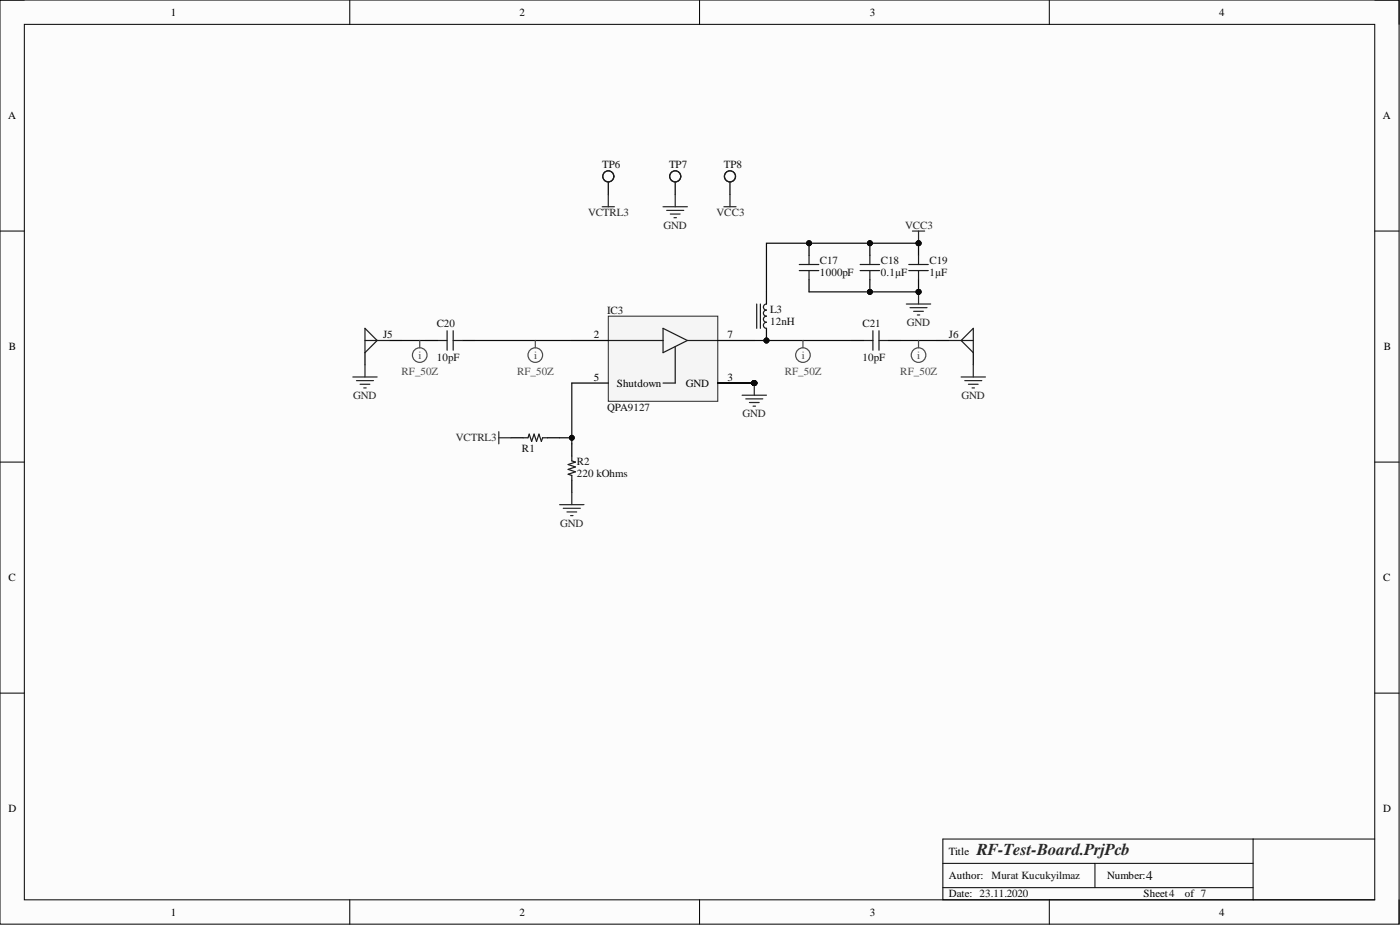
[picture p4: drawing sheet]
<svg xmlns="http://www.w3.org/2000/svg" width="292mm" height="193mm" viewBox="0 0 292 193" stroke-linecap="round" stroke-linejoin="round" font-family="sans-serif">
<defs><g id="words">
<text font-size="3.5" fill="#262626" x="203.8" y="178.3">RF-Test-Board.PrjPcb</text>
<text font-size="2.8" fill="#0e0e0e" x="239.1" y="183.6">4</text>
<g font-size="2.3">
<text x="35.6" y="3.3">1</text>
<text x="108.4" y="3.3">2</text>
<text x="181.5" y="3.3">3</text>
<text x="254.3" y="3.3">4</text>
<text x="1.7" y="24.9">A</text>
<text x="288.5" y="24.9">A</text>
<text x="123.9" y="70.5">2</text>
<text x="151.8" y="70.5">7</text>
<text x="1.9" y="73.1">B</text>
<text x="288.7" y="73.1">B</text>
<text x="123.9" y="79.4">5</text>
<text x="128.7" y="80.7">Shutdown</text>
<text x="143.1" y="80.7">GND</text>
<text x="151.8" y="79.4">3</text>
<text x="1.8" y="121.3">C</text>
<text x="288.6" y="121.3">C</text>
<text x="1.8" y="169.5">D</text>
<text x="288.6" y="169.5">D</text>
<text x="198" y="178.3">Title</text>
<text x="198" y="183.4">Author:</text>
<text x="231" y="183.4">Number:</text>
<text x="35.6" y="191">1</text>
<text x="108.4" y="191">2</text>
<text x="181.5" y="191">3</text>
<text x="198" y="187.2">Date: 23.11.2020</text>
<text x="238.6" y="187.2">Sheet4</text>
<text x="247.2" y="187.2">of 7</text>
<text x="254.3" y="191">4</text>
</g>
<g font-size="2.3" fill="#0e0e0e">
<text x="125.6" y="35">TP6</text>
<text x="139.6" y="35">TP7</text>
<text x="151" y="35">TP8</text>
<text x="171.1" y="57.6">1000pF</text>
<text x="171.1" y="55.1">C17</text>
<text x="183.8" y="57.6">0.1µF</text>
<text x="183.8" y="55.1">C18</text>
<text x="193.9" y="57.6">1µF</text>
<text x="193.9" y="55.1">C19</text>
<text x="126.7" y="65.5">IC3</text>
<text x="160.7" y="65.2">L3</text>
<text x="80" y="70.5">J5</text>
<text x="91.1" y="68.2">C20</text>
<text x="160.7" y="67.7">12nH</text>
<text x="180" y="68.2">C21</text>
<text x="198" y="70.5">J6</text>
<text x="91.1" y="75.3">10pF</text>
<text x="180" y="75.3">10pF</text>
<text x="126.7" y="85.7">QPA9127</text>
<text x="108.9" y="94.4">R1</text>
<text x="120.3" y="99.4">220 kOhms</text>
<text x="120.3" y="96.9">R2</text>
<text x="206.9" y="183.4">Murat Kucukyilmaz</text>
</g>
<g font-size="2.3" fill="#262626">
<text x="122.7" y="45.2">VCTRL3</text>
<text x="138.4" y="47.7">GND</text>
<text x="149.5" y="45.2">VCC3</text>
<text x="188.9" y="47.7">VCC3</text>
<text x="189.2" y="68">GND</text>
<text x="73.7" y="83.2">GND</text>
<text x="200.6" y="83.2">GND</text>
<text x="154.9" y="87">GND</text>
<text x="95.1" y="92.1">VCTRL3</text>
<text x="116.8" y="109.8">GND</text>
</g>
<g font-size="2.3" fill="#4c4c4c">
<text x="87.3" y="74.8">i</text>
<text x="111.4" y="74.8">i</text>
<text x="167.3" y="74.8">i</text>
<text x="191.4" y="74.8">i</text>
<text x="83.8" y="78.1">RF_50Z</text>
<text x="107.9" y="78.1">RF_50Z</text>
<text x="163.7" y="78.1">RF_50Z</text>
<text x="187.8" y="78.1">RF_50Z</text>
</g>
</g></defs>
<path d="M0 0h291.9v192.8h-291.9z" fill-rule="evenodd" fill="#fcfcfc"/>
<path d="M0 0h291.9v192.8h-291.9z" fill="none" stroke="#000" stroke-width=".21"/>
<path d="M5.1 5.1h281.7v182.6h-281.7z" fill-rule="evenodd" fill="#fcfcfc"/>
<g fill="none" stroke="#000" stroke-width=".21">
<path d="M0 0h5.1M5.1 5.1h281.7v182.6h-281.7zM73 0v5.1M146 0v5.1M218.9 0v5.1M286.8 0h5.1v5.1M0 48.2h5.1M286.8 48.2h5.1M0 96.4h5.1M286.8 96.4h5.1M0 144.6h5.1M286.8 144.6h5.1"/>
<path d="M261.4 175v12.7M286.8 175h-90.1v12.7h90.1M73 187.7v5.1M146 187.7v5.1M196.7 180.1h64.7M196.7 185.2h64.7M218.9 187.7v5.1M228.5 180.1v5.1M291.9 187.7v5.1"/>
</g>
<circle cx="157.4" cy="79.9" r=".51" fill="#0e0e0e"/>
<circle cx="157.4" cy="79.9" r=".51" fill="none" stroke="#0e0e0e" stroke-width=".21"/>
<circle cx="157.4" cy="79.9" r=".51" fill="#0e0e0e"/>
<circle cx="157.4" cy="79.9" r=".51" fill="none" stroke="#0e0e0e" stroke-width=".21"/>
<circle cx="157.4" cy="79.9" r=".51" fill="#0e0e0e"/>
<circle cx="157.4" cy="79.9" r=".51" fill="none" stroke="#0e0e0e" stroke-width=".21"/>
<circle cx="157.4" cy="79.9" r=".51" fill="#0e0e0e"/>
<circle cx="157.4" cy="79.9" r=".51" fill="none" stroke="#0e0e0e" stroke-width=".21"/>
<circle cx="157.4" cy="79.9" r=".51" fill="#0e0e0e"/>
<circle cx="157.4" cy="79.9" r=".51" fill="none" stroke="#0e0e0e" stroke-width=".21"/>
<circle cx="157.4" cy="79.9" r=".51" fill="#0e0e0e"/>
<circle cx="157.4" cy="79.9" r=".51" fill="none" stroke="#0e0e0e" stroke-width=".21"/>
<path d="M126.9 66h22.9v17.7h-22.9z" fill-rule="evenodd" fill="#f5f5f5"/>
<path d="M126.9 66h22.9v17.7h-22.9z" fill="none" stroke="#262626" stroke-width=".21"/>
<path d="M126.9 71h11.4M138.3 68.5l5.1 2.5-5.1 2.6zM143.4 71h6.4" fill="none" stroke="#1c1c1c" stroke-width=".25"/>
<path d="M119.3 71h7.6M149.8 79.9h7.6" fill="none" stroke="#000" stroke-width=".25"/>
<circle cx="157.4" cy="79.9" r=".51" fill="#0e0e0e"/>
<circle cx="157.4" cy="79.9" r=".51" fill="none" stroke="#0e0e0e" stroke-width=".21"/>
<path d="M119.3 79.9h7.6M149.8 71h7.6M149.8 79.9h7.6" fill="none" stroke="#000" stroke-width=".25"/>
<path d="M140.9 72.3v7.6h-2.6" fill="none" stroke="#1c1c1c" stroke-width=".25"/>
<circle cx="157.4" cy="79.9" r=".51" fill="#0e0e0e"/>
<circle cx="157.4" cy="79.9" r=".51" fill="none" stroke="#0e0e0e" stroke-width=".21"/>
<path d="M149.8 79.9h7.6" fill="none" stroke="#000" stroke-width=".25"/>
<circle cx="157.4" cy="79.9" r=".51" fill="#0e0e0e"/>
<circle cx="157.4" cy="79.9" r=".51" fill="none" stroke="#0e0e0e" stroke-width=".21"/>
<path d="M149.8 79.9h7.6" fill="none" stroke="#000" stroke-width=".25"/>
<circle cx="157.4" cy="79.9" r=".51" fill="#0e0e0e"/>
<circle cx="157.4" cy="79.9" r=".51" fill="none" stroke="#0e0e0e" stroke-width=".21"/>
<path d="M149.8 79.9h7.6" fill="none" stroke="#000" stroke-width=".25"/>
<circle cx="157.4" cy="79.9" r=".51" fill="#0e0e0e"/>
<circle cx="157.4" cy="79.9" r=".51" fill="none" stroke="#0e0e0e" stroke-width=".21"/>
<path d="M149.8 79.9h7.6" fill="none" stroke="#000" stroke-width=".25"/>
<circle cx="157.4" cy="79.9" r=".51" fill="#0e0e0e"/>
<circle cx="157.4" cy="79.9" r=".51" fill="none" stroke="#0e0e0e" stroke-width=".21"/>
<g fill="none" stroke="#000" stroke-width=".25">
<path d="M126.9 38.1v2.5M140.9 38.1v2.5M152.3 38.1v2.5M76.2 73.6v2.5M81.2 71h2.6M88.8 71h2.6M96.5 71h2.5M177.7 71h2.5M185.3 71h2.5M195.5 71h2.5M203.1 73.6v2.5M106.6 91.3h2.5"/>
<path d="M114.2 91.3h2.6M119.3 92.6v2.5M119.3 100.2v2.5"/>
</g>
<g fill="none" stroke="#1c1c1c" stroke-width=".25">
<path d="M76.2 71h5M76.2 68.5l2.5 2.5-2.5 2.6zM91.4 71h1.9M93.3 69v4.1M94.6 71h1.9M94.6 69v4.1M180.2 71h1.9M182.1 69v4.1M183.4 71h1.9M183.4 69v4.1M198 71h5.1M200.5 71l2.6-2.5v5.1z"/>
<path d="M109.1 91.3h1.1l.2-.7 .5 1.5 .5-1.5 .5 1.5 .5-1.5 .6 1.5 .2-.8h1M119.3 95.1v1l.8 .3-1.6 .5 1.6 .5-1.6 .5 1.6 .5-1.6 .5 .8 .3v1"/>
<circle cx="126.9" cy="36.8" r="1.15"/>
<circle cx="126.9" cy="36.8" r="1.16"/>
<circle cx="140.9" cy="36.8" r="1.15"/>
<circle cx="140.9" cy="36.8" r="1.16"/>
<circle cx="152.3" cy="36.8" r="1.15"/>
<circle cx="152.3" cy="36.8" r="1.16"/>
</g>
<g fill="none" stroke="#262626" stroke-width=".25">
<path d="M125.6 43.1h2.6M126.9 40.6v2.5M138.3 43.1h5.1M139.1 43.9h3.6M139.9 44.7h2M140.6 45.4h.5M140.9 40.6v2.5M151 43.1h2.6M152.3 40.6v2.5M73.6 78.6h5.1M74.4 79.4h3.5M76.2 76.1v2.5"/>
<path d="M200.5 78.6h5.1M201.3 79.4h3.5M203.1 76.1v2.5M75.1 80.2h2.1M75.9 80.9h.5M104.1 90.1v2.5M104.1 91.3h2.5M202.1 80.2h2M202.8 80.9h.5M116.8 105.3h5M117.5 106h3.6M118.3 106.8h2"/>
<path d="M119 107.6h.6M119.3 102.7v2.6"/>
</g>
<circle cx="168.8" cy="50.7" r=".51" fill="#0e0e0e"/>
<circle cx="168.8" cy="50.7" r=".51" fill="none" stroke="#0e0e0e" stroke-width=".21"/>
<path d="M168.8 50.7v2.6M168.8 58.4v2.5" fill="none" stroke="#000" stroke-width=".25"/>
<circle cx="168.8" cy="50.7" r=".51" fill="#0e0e0e"/>
<circle cx="168.8" cy="50.7" r=".51" fill="none" stroke="#0e0e0e" stroke-width=".21"/>
<path d="M166.8 55.2h4M166.8 56.4h4M168.8 53.3v1.9M168.8 56.4v2" fill="none" stroke="#1c1c1c" stroke-width=".25"/>
<circle cx="191.6" cy="60.9" r=".51" fill="#0e0e0e"/>
<circle cx="191.6" cy="60.9" r=".51" fill="none" stroke="#0e0e0e" stroke-width=".21"/>
<circle cx="191.6" cy="50.7" r=".51" fill="#0e0e0e"/>
<circle cx="191.6" cy="50.7" r=".51" fill="none" stroke="#0e0e0e" stroke-width=".21"/>
<path d="M191.6 58.4v2.5" fill="none" stroke="#000" stroke-width=".25"/>
<circle cx="191.6" cy="60.9" r=".51" fill="#0e0e0e"/>
<circle cx="191.6" cy="60.9" r=".51" fill="none" stroke="#0e0e0e" stroke-width=".21"/>
<path d="M191.6 50.7v2.6" fill="none" stroke="#000" stroke-width=".25"/>
<circle cx="191.6" cy="50.7" r=".51" fill="#0e0e0e"/>
<circle cx="191.6" cy="50.7" r=".51" fill="none" stroke="#0e0e0e" stroke-width=".21"/>
<path d="M189.6 55.2h4.1M189.6 56.4h4.1M191.6 53.3v1.9M191.6 56.4v2" fill="none" stroke="#1c1c1c" stroke-width=".25"/>
<circle cx="181.5" cy="60.9" r=".51" fill="#0e0e0e"/>
<circle cx="181.5" cy="60.9" r=".51" fill="none" stroke="#0e0e0e" stroke-width=".21"/>
<circle cx="181.5" cy="50.7" r=".51" fill="#0e0e0e"/>
<circle cx="181.5" cy="50.7" r=".51" fill="none" stroke="#0e0e0e" stroke-width=".21"/>
<path d="M181.5 58.4v2.5" fill="none" stroke="#000" stroke-width=".25"/>
<circle cx="181.5" cy="60.9" r=".51" fill="#0e0e0e"/>
<circle cx="181.5" cy="60.9" r=".51" fill="none" stroke="#0e0e0e" stroke-width=".21"/>
<path d="M181.5 50.7v2.6" fill="none" stroke="#000" stroke-width=".25"/>
<circle cx="181.5" cy="50.7" r=".51" fill="#0e0e0e"/>
<circle cx="181.5" cy="50.7" r=".51" fill="none" stroke="#0e0e0e" stroke-width=".21"/>
<path d="M179.5 55.2h4M179.5 56.4h4M181.5 53.3v1.9M181.5 56.4v2" fill="none" stroke="#1c1c1c" stroke-width=".25"/>
<circle cx="159.9" cy="71" r=".51" fill="#0e0e0e"/>
<circle cx="159.9" cy="71" r=".51" fill="none" stroke="#0e0e0e" stroke-width=".21"/>
<path d="M159.9 60.9v2.5M159.9 68.5v2.5" fill="none" stroke="#000" stroke-width=".25"/>
<circle cx="159.9" cy="71" r=".51" fill="#0e0e0e"/>
<circle cx="159.9" cy="71" r=".51" fill="none" stroke="#0e0e0e" stroke-width=".21"/>
<path d="M157.9 63.4v5.1M158.6 63.4v5.1M159.9 63.4a.63 .63 0 0 0-.6 .7 .63 .63 0 0 0 .6 .6 .63 .63 0 0 0-.6 .6 .63 .63 0 0 0 .6 .7 .63 .63 0 0 0-.6 .6 .63 .63 0 0 0 .6 .6 .63 .63 0 0 0-.6 .7 .63 .63 0 0 0 .6 .6" fill="none" stroke="#1c1c1c" stroke-width=".25"/>
<path d="M189.1 63.4h5.1M189.9 64.2h3.5M190.6 64.9h2.1M191.4 65.7h.5M191.6 60.9v2.5" fill="none" stroke="#262626" stroke-width=".25"/>
<circle cx="191.6" cy="60.9" r=".51" fill="#0e0e0e"/>
<circle cx="191.6" cy="60.9" r=".51" fill="none" stroke="#0e0e0e" stroke-width=".21"/>
<path d="M157.4 79.9v2.5M154.8 82.4h5.1M155.6 83.2h3.6M156.4 84h2M157.1 84.7h.5" fill="none" stroke="#262626" stroke-width=".25"/>
<circle cx="157.4" cy="79.9" r=".51" fill="#0e0e0e"/>
<circle cx="157.4" cy="79.9" r=".51" fill="none" stroke="#0e0e0e" stroke-width=".21"/>
<path d="M190.4 48.2h2.5M191.6 48.2v2.5" fill="none" stroke="#262626" stroke-width=".25"/>
<circle cx="191.6" cy="50.7" r=".51" fill="#0e0e0e"/>
<circle cx="191.6" cy="50.7" r=".51" fill="none" stroke="#0e0e0e" stroke-width=".21"/>
<path d="M83.8 71h5M99 71h20.3M187.8 71h7.7M116.8 91.3h2.5v1.3" fill="none" stroke="#0e0e0e" stroke-width=".25"/>
<circle cx="119.3" cy="91.3" r=".51" fill="#0e0e0e"/>
<circle cx="119.3" cy="91.3" r=".51" fill="none" stroke="#0e0e0e" stroke-width=".21"/>
<path d="M157.4 71h20.3" fill="none" stroke="#0e0e0e" stroke-width=".25"/>
<circle cx="159.9" cy="71" r=".51" fill="#0e0e0e"/>
<circle cx="159.9" cy="71" r=".51" fill="none" stroke="#0e0e0e" stroke-width=".21"/>
<path d="M191.6 50.7h-31.7v10.2" fill="none" stroke="#0e0e0e" stroke-width=".25"/>
<circle cx="191.6" cy="50.7" r=".51" fill="#0e0e0e"/>
<circle cx="191.6" cy="50.7" r=".51" fill="none" stroke="#0e0e0e" stroke-width=".21"/>
<circle cx="181.5" cy="50.7" r=".51" fill="#0e0e0e"/>
<circle cx="181.5" cy="50.7" r=".51" fill="none" stroke="#0e0e0e" stroke-width=".21"/>
<circle cx="168.8" cy="50.7" r=".51" fill="#0e0e0e"/>
<circle cx="168.8" cy="50.7" r=".51" fill="none" stroke="#0e0e0e" stroke-width=".21"/>
<path d="M168.8 60.9h22.8" fill="none" stroke="#0e0e0e" stroke-width=".25"/>
<circle cx="191.6" cy="60.9" r=".51" fill="#0e0e0e"/>
<circle cx="191.6" cy="60.9" r=".51" fill="none" stroke="#0e0e0e" stroke-width=".21"/>
<circle cx="181.5" cy="60.9" r=".51" fill="#0e0e0e"/>
<circle cx="181.5" cy="60.9" r=".51" fill="none" stroke="#0e0e0e" stroke-width=".21"/>
<path d="M119.3 79.9v11.4" fill="none" stroke="#0e0e0e" stroke-width=".25"/>
<circle cx="119.3" cy="91.3" r=".51" fill="#0e0e0e"/>
<circle cx="119.3" cy="91.3" r=".51" fill="none" stroke="#0e0e0e" stroke-width=".21"/>
<g fill="none" stroke="#4c4c4c" stroke-width=".25">
<path d="M87.6 71v1.6M111.7 71v1.6M167.5 71v1.6M191.6 71v1.6"/>
<circle cx="87.6" cy="74.1" r="1.52"/>
<circle cx="111.7" cy="74.1" r="1.52"/>
<circle cx="167.5" cy="74.1" r="1.52"/>
<circle cx="191.6" cy="74.1" r="1.52"/>
</g>
<use href="#words"/>
</svg>
